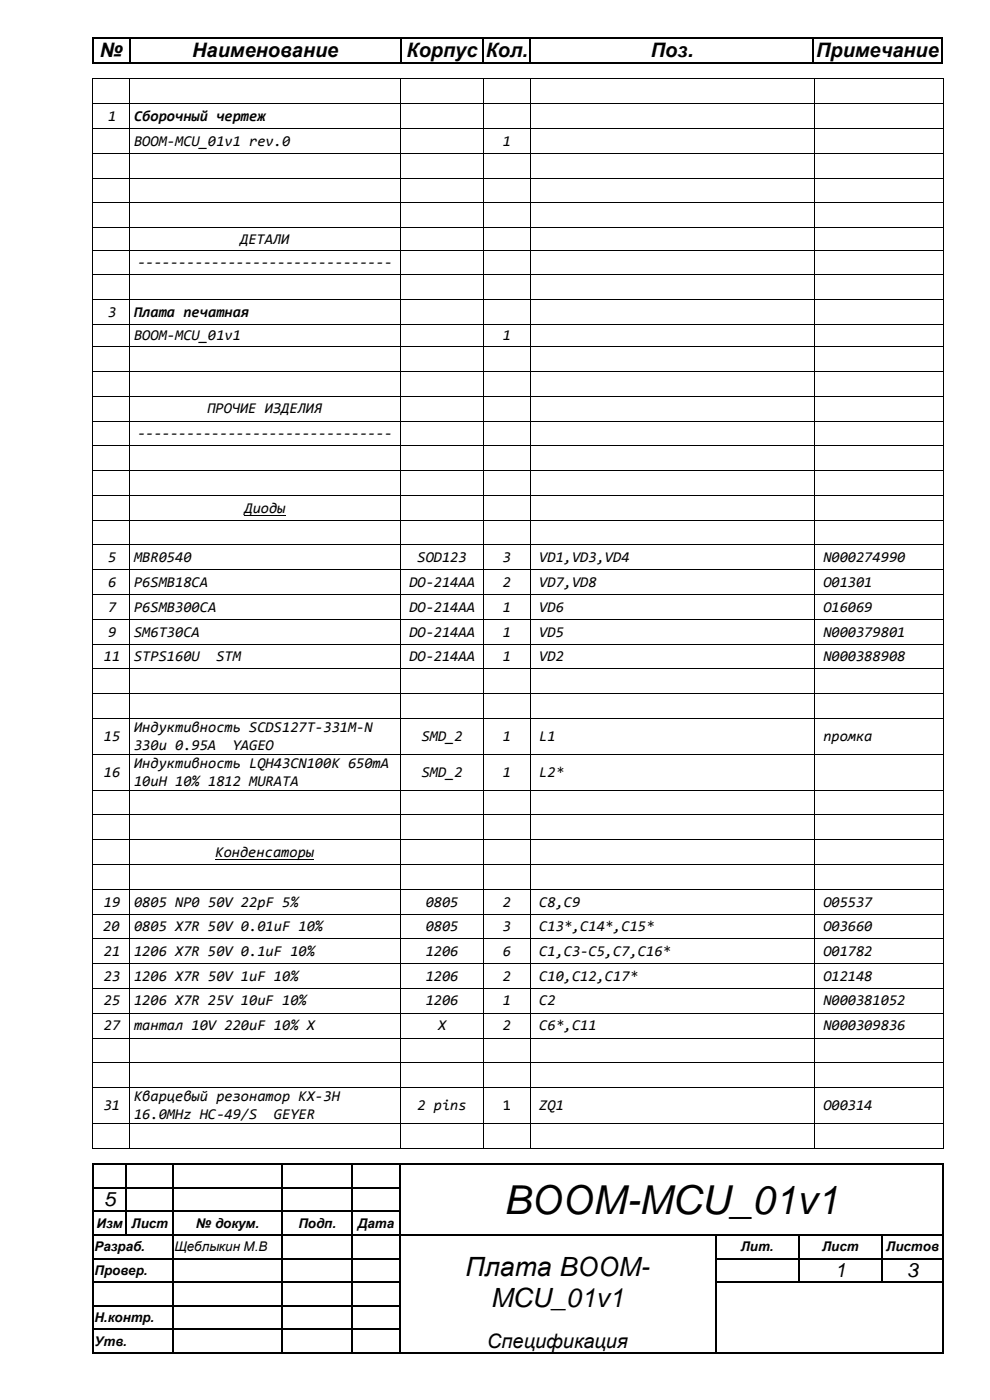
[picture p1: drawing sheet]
<svg xmlns="http://www.w3.org/2000/svg" width="210mm" height="297mm" viewBox="0 0 210 297" stroke-linecap="round" stroke-linejoin="round" font-family="sans-serif">
<defs><g id="words">
<text font-size="8.5" x="106.9" y="257.5">BOOM-MCU_01v1</text>
<g font-size="5.6">
<text x="98.8" y="270.8">Плата BOOM-</text>
<text x="104.2" y="277.3">MCU_01v1</text>
</g>
<g font-size="4.2">
<text x="21.2" y="12.1">№</text>
<text x="40.8" y="12.1">Наименование</text>
<text x="86.3" y="12.1">Корпус</text>
<text x="103.1" y="12.1">Кол.</text>
<text x="138.1" y="12.1">Поз.</text>
<text x="173.1" y="12.1">Примечание</text>
<text x="22.1" y="256">5</text>
<text x="177.1" y="271">1</text>
<text x="192.4" y="271">3</text>
<text x="103.4" y="286">Спецификация</text>
</g>
<g font-size="3.2">
<text x="22.9" y="25.7">1</text>
<text x="28.5" y="25.7">Сборочный чертеж</text>
<text x="28.5" y="30.9">BOOM-MCU_01v1 rev.0</text>
<text x="106.7" y="30.9">1</text>
<text x="51" y="51.7">ДЕТАЛИ</text>
<text x="29.1" y="56.7">-------------------------------</text>
<text x="22.9" y="67.2">3</text>
<text x="28.5" y="67.2">Плата печатная</text>
<text x="28.5" y="72.2">BOOM-MCU_01v1</text>
<text x="106.7" y="72.2">1</text>
<text x="44" y="87.7">ПРОЧИЕ ИЗДЕЛИЯ</text>
<text x="29.1" y="93">-------------------------------</text>
<text x="51.9" y="108.8">Диоды</text>
<text x="22.9" y="119.3">5</text>
<text x="28.5" y="119.3">MBR0540</text>
<text x="88.6" y="119.3">SOD123</text>
<text x="106.7" y="119.3">3</text>
<text x="114.4" y="119.3">VD1,VD3,VD4</text>
<text x="174.7" y="119.3">N000274990</text>
<text x="22.9" y="124.6">6</text>
<text x="28.5" y="124.6">P6SMB18CA</text>
<text x="86.8" y="124.6">DO-214AA</text>
<text x="106.7" y="124.6">2</text>
<text x="114.4" y="124.6">VD7,VD8</text>
<text x="174.7" y="124.6">О01301</text>
<text x="22.9" y="129.8">7</text>
<text x="28.5" y="129.8">P6SMB300CA</text>
<text x="86.8" y="129.8">DO-214AA</text>
<text x="106.7" y="129.8">1</text>
<text x="114.4" y="129.8">VD6</text>
<text x="174.7" y="129.8">О16069</text>
<text x="22.9" y="135.1">9</text>
<text x="28.5" y="135.1">SM6T30CA</text>
<text x="86.8" y="135.1">DO-214AA</text>
<text x="106.7" y="135.1">1</text>
<text x="114.4" y="135.1">VD5</text>
<text x="174.7" y="135.1">N000379801</text>
<text x="22.1" y="140.3">11</text>
<text x="28.5" y="140.3">STPS160U</text>
<text x="45.9" y="140.3">STM</text>
<text x="86.8" y="140.3">DO-214AA</text>
<text x="106.7" y="140.3">1</text>
<text x="114.4" y="140.3">VD2</text>
<text x="174.7" y="140.3">N000388908</text>
<text x="28.5" y="155.4">Индуктивность SCDS127T-331M-N</text>
<text x="22.1" y="157.3">15</text>
<text x="28.5" y="159.1">330u 0.95A</text>
<text x="49.4" y="159.1">YAGEO</text>
<text x="89.5" y="157.3">SMD_2</text>
<text x="106.7" y="157.3">1</text>
<text x="114.4" y="157.3">L1</text>
<text x="174.7" y="157.3">промка</text>
<text x="22.1" y="164.9">16</text>
<text x="28.5" y="163">Индуктивность LQH43CN100K 650mA</text>
<text x="28.5" y="166.7">10uH 10% 1812 MURATA</text>
<text x="89.5" y="164.9">SMD_2</text>
<text x="106.7" y="164.9">1</text>
<text x="114.4" y="164.9">L2*</text>
<text x="45.7" y="181.8">Конденсаторы</text>
<text x="21.9" y="197.6">20</text>
<text x="22.1" y="192.3">19</text>
<text x="28.5" y="192.3">0805 NP0 50V 22pF 5%</text>
<text x="28.5" y="197.6">0805 X7R 50V 0.01uF 10%</text>
<text x="90.3" y="192.3">0805</text>
<text x="90.3" y="197.6">0805</text>
<text x="106.7" y="192.3">2</text>
<text x="106.7" y="197.6">3</text>
<text x="114.4" y="192.3">C8,C9</text>
<text x="114.4" y="197.6">C13*,C14*,C15*</text>
<text x="174.7" y="192.3">О05537</text>
<text x="174.7" y="197.6">О03660</text>
<text x="22.1" y="202.8">21</text>
<text x="28.5" y="202.8">1206 X7R 50V 0.1uF 10%</text>
<text x="90.3" y="202.8">1206</text>
<text x="106.7" y="202.8">6</text>
<text x="114.4" y="202.8">C1,C3-C5,C7,C16*</text>
<text x="174.7" y="202.8">О01782</text>
<text x="22.1" y="208.1">23</text>
<text x="28.5" y="208.1">1206 X7R 50V 1uF 10%</text>
<text x="90.3" y="208.1">1206</text>
<text x="106.7" y="208.1">2</text>
<text x="114.4" y="208.1">C10,C12,C17*</text>
<text x="174.7" y="208.1">О12148</text>
<text x="22.1" y="213.3">25</text>
<text x="28.5" y="213.3">1206 X7R 25V 10uF 10%</text>
<text x="90.3" y="213.3">1206</text>
<text x="106.7" y="213.3">1</text>
<text x="114.4" y="213.3">С2</text>
<text x="174.7" y="213.3">N000381052</text>
<text x="22.1" y="218.6">27</text>
<text x="28.5" y="218.6">тантал 10V 220uF 10% X</text>
<text x="92.9" y="218.6">X</text>
<text x="106.7" y="218.6">2</text>
<text x="114.4" y="218.6">C6*,C11</text>
<text x="174.7" y="218.6">N000309836</text>
<text x="28.5" y="233.7">Кварцевый резонатор KX-3H</text>
<text x="22" y="235.6">31</text>
<text x="28.5" y="237.4">16.0MHz HC-49/S</text>
<text x="58.1" y="237.4">GEYER</text>
<text x="88.6" y="235.6">2 pins</text>
<text x="106.7" y="235.6">1</text>
<text x="114.4" y="235.6">ZQ1</text>
<text x="174.7" y="235.6">О00314</text>
</g>
<g font-size="2.8">
<text x="20.5" y="260.5">Изм</text>
<text x="27.9" y="260.5">Лист</text>
<text x="41.6" y="260.5">№ докум.</text>
<text x="63.3" y="260.5">Подп.</text>
<text x="75.9" y="260.5">Дата</text>
<text x="20" y="265.5">Разраб.</text>
<text x="37" y="265.5">Щеблыкин М.В</text>
<text x="157.1" y="265.5">Лит.</text>
<text x="174.4" y="265.5">Лист</text>
<text x="188" y="265.5">Листов</text>
<text x="20" y="270.5">Провер.</text>
<text x="20" y="280.5">Н.контр.</text>
<text x="20" y="285.5">Утв.</text>
</g>
</g></defs>
<g fill="#000">
<path d="M19.6 8h.3v.3h-.3z" fill-rule="evenodd"/>
<path d="M19.6 8h.3v.3h-.3z" fill-rule="evenodd"/>
<path d="M19.6 13.2h.3v.2h-.3z" fill-rule="evenodd"/>
<path d="M19.6 13.2h.3v.2h-.3z" fill-rule="evenodd"/>
<path d="M19.6 16.6h.2v.2h-.2z" fill-rule="evenodd"/>
<path d="M19.6 16.6h.2v.2h-.2z" fill-rule="evenodd"/>
<path d="M27.4 16.6h.1v.2h-.1z" fill-rule="evenodd"/>
<path d="M27.4 8h.3v.3h-.3z" fill-rule="evenodd"/>
<path d="M27.4 13.2h.3v.2h-.3z" fill-rule="evenodd"/>
<path d="M84.9 8h.2v.3h-.2z" fill-rule="evenodd"/>
<path d="M84.9 13.2h.2v.2h-.2z" fill-rule="evenodd"/>
<path d="M84.9 16.6h.2v.2h-.2z" fill-rule="evenodd"/>
<path d="M102.4 8h.2v.3h-.2z" fill-rule="evenodd"/>
<path d="M102.4 13.2h.2v.2h-.2z" fill-rule="evenodd"/>
<path d="M102.4 16.6h.1v.2h-.1z" fill-rule="evenodd"/>
<path d="M112.4 8h.2v.3h-.2z" fill-rule="evenodd"/>
<path d="M112.4 13.2h.2v.2h-.2z" fill-rule="evenodd"/>
<path d="M112.4 16.6h.2v.2h-.2z" fill-rule="evenodd"/>
<path d="M172.4 8h.3v.3h-.3z" fill-rule="evenodd"/>
<path d="M172.4 13.2h.3v.2h-.3z" fill-rule="evenodd"/>
<path d="M172.6 16.6h.2v.2h-.2z" fill-rule="evenodd"/>
<path d="M199.6 8h.3v.3h-.3z" fill-rule="evenodd"/>
<path d="M199.6 8h.3v.3h-.3z" fill-rule="evenodd"/>
<path d="M199.6 13.2h.3v.2h-.3z" fill-rule="evenodd"/>
<path d="M199.6 13.2h.3v.2h-.3z" fill-rule="evenodd"/>
<path d="M200.1 16.6h.2v.2h-.2z" fill-rule="evenodd"/>
<path d="M200.1 16.6h.2v.2h-.2z" fill-rule="evenodd"/>
<path d="M19.6 21.9h.2v.2h-.2z" fill-rule="evenodd"/>
<path d="M19.6 27.2h.2v.1h-.2z" fill-rule="evenodd"/>
<path d="M19.6 32.4h.2v.2h-.2z" fill-rule="evenodd"/>
<path d="M19.6 37.7h.2v.2h-.2z" fill-rule="evenodd"/>
<path d="M27.4 21.9h.1v.2h-.1z" fill-rule="evenodd"/>
<path d="M27.4 27.2h.1v.1h-.1z" fill-rule="evenodd"/>
<path d="M27.4 32.4h.1v.2h-.1z" fill-rule="evenodd"/>
<path d="M27.4 37.7h.1v.2h-.1z" fill-rule="evenodd"/>
<path d="M84.9 21.9h.2v.2h-.2z" fill-rule="evenodd"/>
<path d="M84.9 27.2h.2v.1h-.2z" fill-rule="evenodd"/>
<path d="M84.9 32.4h.2v.2h-.2z" fill-rule="evenodd"/>
<path d="M84.9 37.7h.2v.2h-.2z" fill-rule="evenodd"/>
<path d="M102.4 21.9h.1v.2h-.1z" fill-rule="evenodd"/>
<path d="M102.4 27.2h.1v.1h-.1z" fill-rule="evenodd"/>
<path d="M102.4 32.4h.1v.2h-.1z" fill-rule="evenodd"/>
<path d="M102.4 37.7h.1v.2h-.1z" fill-rule="evenodd"/>
<path d="M112.4 21.9h.2v.2h-.2z" fill-rule="evenodd"/>
<path d="M112.4 27.2h.2v.1h-.2z" fill-rule="evenodd"/>
<path d="M112.4 32.4h.2v.2h-.2z" fill-rule="evenodd"/>
<path d="M112.4 37.7h.2v.2h-.2z" fill-rule="evenodd"/>
<path d="M172.6 21.9h.2v.2h-.2z" fill-rule="evenodd"/>
<path d="M172.6 27.2h.2v.1h-.2z" fill-rule="evenodd"/>
<path d="M172.6 32.4h.2v.2h-.2z" fill-rule="evenodd"/>
<path d="M172.6 37.7h.2v.2h-.2z" fill-rule="evenodd"/>
<path d="M200.1 21.9h.2v.2h-.2z" fill-rule="evenodd"/>
<path d="M200.1 27.2h.2v.1h-.2z" fill-rule="evenodd"/>
<path d="M200.1 32.4h.2v.2h-.2z" fill-rule="evenodd"/>
<path d="M200.1 37.7h.2v.2h-.2z" fill-rule="evenodd"/>
<path d="M19.6 42.9h.2v.2h-.2z" fill-rule="evenodd"/>
<path d="M19.6 48.2h.2v.2h-.2z" fill-rule="evenodd"/>
<path d="M19.6 53h.2v.1h-.2z" fill-rule="evenodd"/>
<path d="M19.6 58.2h.2v.2h-.2z" fill-rule="evenodd"/>
<path d="M27.4 42.9h.1v.2h-.1z" fill-rule="evenodd"/>
<path d="M27.4 48.2h.1v.2h-.1z" fill-rule="evenodd"/>
<path d="M27.4 53h.1v.1h-.1z" fill-rule="evenodd"/>
<path d="M27.4 58.2h.1v.2h-.1z" fill-rule="evenodd"/>
<path d="M84.9 42.9h.2v.2h-.2z" fill-rule="evenodd"/>
<path d="M84.9 48.2h.2v.2h-.2z" fill-rule="evenodd"/>
<path d="M84.9 53h.2v.1h-.2z" fill-rule="evenodd"/>
<path d="M84.9 58.2h.2v.2h-.2z" fill-rule="evenodd"/>
<path d="M102.4 42.9h.1v.2h-.1z" fill-rule="evenodd"/>
<path d="M102.4 48.2h.1v.2h-.1z" fill-rule="evenodd"/>
<path d="M102.4 53h.1v.1h-.1z" fill-rule="evenodd"/>
<path d="M102.4 58.2h.1v.2h-.1z" fill-rule="evenodd"/>
<path d="M112.4 42.9h.2v.2h-.2z" fill-rule="evenodd"/>
<path d="M112.4 48.2h.2v.2h-.2z" fill-rule="evenodd"/>
<path d="M112.4 53h.2v.1h-.2z" fill-rule="evenodd"/>
<path d="M112.4 58.2h.2v.2h-.2z" fill-rule="evenodd"/>
<path d="M172.6 42.9h.2v.2h-.2z" fill-rule="evenodd"/>
<path d="M172.6 48.2h.2v.2h-.2z" fill-rule="evenodd"/>
<path d="M172.6 53h.2v.1h-.2z" fill-rule="evenodd"/>
<path d="M172.6 58.2h.2v.2h-.2z" fill-rule="evenodd"/>
<path d="M200.1 42.9h.2v.2h-.2z" fill-rule="evenodd"/>
<path d="M200.1 48.2h.2v.2h-.2z" fill-rule="evenodd"/>
<path d="M200.1 53h.2v.1h-.2z" fill-rule="evenodd"/>
<path d="M200.1 58.2h.2v.2h-.2z" fill-rule="evenodd"/>
<path d="M19.6 63.5h.2v.1h-.2z" fill-rule="evenodd"/>
<path d="M19.6 68.7h.2v.2h-.2z" fill-rule="evenodd"/>
<path d="M19.6 73.5h.2v.2h-.2z" fill-rule="evenodd"/>
<path d="M19.6 78.7h.2v.2h-.2z" fill-rule="evenodd"/>
<path d="M27.4 63.5h.1v.1h-.1z" fill-rule="evenodd"/>
<path d="M27.4 68.7h.1v.2h-.1z" fill-rule="evenodd"/>
<path d="M27.4 73.5h.1v.2h-.1z" fill-rule="evenodd"/>
<path d="M27.4 78.7h.1v.2h-.1z" fill-rule="evenodd"/>
<path d="M84.9 63.5h.2v.1h-.2z" fill-rule="evenodd"/>
<path d="M84.9 68.7h.2v.2h-.2z" fill-rule="evenodd"/>
<path d="M84.9 73.5h.2v.2h-.2z" fill-rule="evenodd"/>
<path d="M84.9 78.7h.2v.2h-.2z" fill-rule="evenodd"/>
<path d="M102.4 63.5h.1v.1h-.1z" fill-rule="evenodd"/>
<path d="M102.4 68.7h.1v.2h-.1z" fill-rule="evenodd"/>
<path d="M102.4 73.5h.1v.2h-.1z" fill-rule="evenodd"/>
<path d="M102.4 78.7h.1v.2h-.1z" fill-rule="evenodd"/>
<path d="M112.4 63.5h.2v.1h-.2z" fill-rule="evenodd"/>
<path d="M112.4 68.7h.2v.2h-.2z" fill-rule="evenodd"/>
<path d="M112.4 73.5h.2v.2h-.2z" fill-rule="evenodd"/>
<path d="M112.4 78.7h.2v.2h-.2z" fill-rule="evenodd"/>
<path d="M172.6 63.5h.2v.1h-.2z" fill-rule="evenodd"/>
<path d="M172.6 68.7h.2v.2h-.2z" fill-rule="evenodd"/>
<path d="M172.6 73.5h.2v.2h-.2z" fill-rule="evenodd"/>
<path d="M172.6 78.7h.2v.2h-.2z" fill-rule="evenodd"/>
<path d="M200.1 63.5h.2v.1h-.2z" fill-rule="evenodd"/>
<path d="M200.1 68.7h.2v.2h-.2z" fill-rule="evenodd"/>
<path d="M200.1 73.5h.2v.2h-.2z" fill-rule="evenodd"/>
<path d="M200.1 78.7h.2v.2h-.2z" fill-rule="evenodd"/>
<path d="M19.6 84h.2v.2h-.2z" fill-rule="evenodd"/>
<path d="M19.6 89.2h.2v.2h-.2z" fill-rule="evenodd"/>
<path d="M19.6 94.5h.2v.2h-.2z" fill-rule="evenodd"/>
<path d="M19.6 99.8h.2v.2h-.2z" fill-rule="evenodd"/>
<path d="M27.4 84h.1v.2h-.1z" fill-rule="evenodd"/>
<path d="M27.4 89.2h.1v.2h-.1z" fill-rule="evenodd"/>
<path d="M27.4 94.5h.1v.2h-.1z" fill-rule="evenodd"/>
<path d="M27.4 99.8h.1v.2h-.1z" fill-rule="evenodd"/>
<path d="M84.9 84h.2v.2h-.2z" fill-rule="evenodd"/>
<path d="M84.9 89.2h.2v.2h-.2z" fill-rule="evenodd"/>
<path d="M84.9 94.5h.2v.2h-.2z" fill-rule="evenodd"/>
<path d="M84.9 99.8h.2v.2h-.2z" fill-rule="evenodd"/>
<path d="M102.4 84h.1v.2h-.1z" fill-rule="evenodd"/>
<path d="M102.4 89.2h.1v.2h-.1z" fill-rule="evenodd"/>
<path d="M102.4 94.5h.1v.2h-.1z" fill-rule="evenodd"/>
<path d="M102.4 99.8h.1v.2h-.1z" fill-rule="evenodd"/>
<path d="M112.4 84h.2v.2h-.2z" fill-rule="evenodd"/>
<path d="M112.4 89.2h.2v.2h-.2z" fill-rule="evenodd"/>
<path d="M112.4 94.5h.2v.2h-.2z" fill-rule="evenodd"/>
<path d="M112.4 99.8h.2v.2h-.2z" fill-rule="evenodd"/>
<path d="M172.6 84h.2v.2h-.2z" fill-rule="evenodd"/>
<path d="M172.6 89.2h.2v.2h-.2z" fill-rule="evenodd"/>
<path d="M172.6 94.5h.2v.2h-.2z" fill-rule="evenodd"/>
<path d="M172.6 99.8h.2v.2h-.2z" fill-rule="evenodd"/>
<path d="M200.1 84h.2v.2h-.2z" fill-rule="evenodd"/>
<path d="M200.1 89.2h.2v.2h-.2z" fill-rule="evenodd"/>
<path d="M200.1 94.5h.2v.2h-.2z" fill-rule="evenodd"/>
<path d="M200.1 99.8h.2v.2h-.2z" fill-rule="evenodd"/>
<path d="M19.6 105h.2v.2h-.2z" fill-rule="evenodd"/>
<path d="M19.6 110.3h.2v.2h-.2z" fill-rule="evenodd"/>
<path d="M19.6 115.5h.2v.2h-.2z" fill-rule="evenodd"/>
<path d="M27.4 105h.1v.2h-.1z" fill-rule="evenodd"/>
<path d="M27.4 110.3h.1v.2h-.1z" fill-rule="evenodd"/>
<path d="M27.4 115.5h.1v.2h-.1z" fill-rule="evenodd"/>
<path d="M84.9 105h.2v.2h-.2z" fill-rule="evenodd"/>
<path d="M84.9 110.3h.2v.2h-.2z" fill-rule="evenodd"/>
<path d="M84.9 115.5h.2v.2h-.2z" fill-rule="evenodd"/>
<path d="M102.4 105h.1v.2h-.1z" fill-rule="evenodd"/>
<path d="M102.4 110.3h.1v.2h-.1z" fill-rule="evenodd"/>
<path d="M102.4 115.5h.1v.2h-.1z" fill-rule="evenodd"/>
<path d="M112.4 105h.2v.2h-.2z" fill-rule="evenodd"/>
<path d="M112.4 110.3h.2v.2h-.2z" fill-rule="evenodd"/>
<path d="M112.4 115.5h.2v.2h-.2z" fill-rule="evenodd"/>
<path d="M172.6 105h.2v.2h-.2z" fill-rule="evenodd"/>
<path d="M172.6 110.3h.2v.2h-.2z" fill-rule="evenodd"/>
<path d="M172.6 115.5h.2v.2h-.2z" fill-rule="evenodd"/>
<path d="M200.1 105h.2v.2h-.2z" fill-rule="evenodd"/>
<path d="M200.1 110.3h.2v.2h-.2z" fill-rule="evenodd"/>
<path d="M200.1 115.5h.2v.2h-.2z" fill-rule="evenodd"/>
<path d="M19.6 120.8h.2v.2h-.2z" fill-rule="evenodd"/>
<path d="M19.6 126h.2v.2h-.2z" fill-rule="evenodd"/>
<path d="M19.6 131.3h.2v.2h-.2z" fill-rule="evenodd"/>
<path d="M19.6 136.6h.2v.2h-.2z" fill-rule="evenodd"/>
<path d="M27.4 120.8h.1v.2h-.1z" fill-rule="evenodd"/>
<path d="M27.4 126h.1v.2h-.1z" fill-rule="evenodd"/>
<path d="M27.4 131.3h.1v.2h-.1z" fill-rule="evenodd"/>
<path d="M27.4 136.6h.1v.2h-.1z" fill-rule="evenodd"/>
<path d="M84.9 120.8h.2v.2h-.2z" fill-rule="evenodd"/>
<path d="M84.9 126h.2v.2h-.2z" fill-rule="evenodd"/>
<path d="M84.9 131.3h.2v.2h-.2z" fill-rule="evenodd"/>
<path d="M84.9 136.6h.2v.2h-.2z" fill-rule="evenodd"/>
<path d="M102.4 120.8h.1v.2h-.1z" fill-rule="evenodd"/>
<path d="M102.4 126h.1v.2h-.1z" fill-rule="evenodd"/>
<path d="M102.4 131.3h.1v.2h-.1z" fill-rule="evenodd"/>
<path d="M102.4 136.6h.1v.2h-.1z" fill-rule="evenodd"/>
<path d="M112.4 120.8h.2v.2h-.2z" fill-rule="evenodd"/>
<path d="M112.4 126h.2v.2h-.2z" fill-rule="evenodd"/>
<path d="M112.4 131.3h.2v.2h-.2z" fill-rule="evenodd"/>
<path d="M112.4 136.6h.2v.2h-.2z" fill-rule="evenodd"/>
<path d="M172.6 120.8h.2v.2h-.2z" fill-rule="evenodd"/>
<path d="M172.6 126h.2v.2h-.2z" fill-rule="evenodd"/>
<path d="M172.6 131.3h.2v.2h-.2z" fill-rule="evenodd"/>
<path d="M172.6 136.6h.2v.2h-.2z" fill-rule="evenodd"/>
<path d="M200.1 120.8h.2v.2h-.2z" fill-rule="evenodd"/>
<path d="M200.1 126h.2v.2h-.2z" fill-rule="evenodd"/>
<path d="M200.1 131.3h.2v.2h-.2z" fill-rule="evenodd"/>
<path d="M200.1 136.6h.2v.2h-.2z" fill-rule="evenodd"/>
<path d="M19.6 141.8h.2v.2h-.2z" fill-rule="evenodd"/>
<path d="M19.6 147.1h.2v.2h-.2z" fill-rule="evenodd"/>
<path d="M19.6 152.3h.2v.2h-.2z" fill-rule="evenodd"/>
<path d="M27.4 141.8h.1v.2h-.1z" fill-rule="evenodd"/>
<path d="M27.4 147.1h.1v.2h-.1z" fill-rule="evenodd"/>
<path d="M27.4 152.3h.1v.2h-.1z" fill-rule="evenodd"/>
<path d="M84.9 141.8h.2v.2h-.2z" fill-rule="evenodd"/>
<path d="M84.9 147.1h.2v.2h-.2z" fill-rule="evenodd"/>
<path d="M84.9 152.3h.2v.2h-.2z" fill-rule="evenodd"/>
<path d="M102.4 141.8h.1v.2h-.1z" fill-rule="evenodd"/>
<path d="M102.4 147.1h.1v.2h-.1z" fill-rule="evenodd"/>
<path d="M102.4 152.3h.1v.2h-.1z" fill-rule="evenodd"/>
<path d="M112.4 141.8h.2v.2h-.2z" fill-rule="evenodd"/>
<path d="M112.4 147.1h.2v.2h-.2z" fill-rule="evenodd"/>
<path d="M112.4 152.3h.2v.2h-.2z" fill-rule="evenodd"/>
<path d="M172.6 141.8h.2v.2h-.2z" fill-rule="evenodd"/>
<path d="M172.6 147.1h.2v.2h-.2z" fill-rule="evenodd"/>
<path d="M172.6 152.3h.2v.2h-.2z" fill-rule="evenodd"/>
<path d="M200.1 141.8h.2v.2h-.2z" fill-rule="evenodd"/>
<path d="M200.1 147.1h.2v.2h-.2z" fill-rule="evenodd"/>
<path d="M200.1 152.3h.2v.2h-.2z" fill-rule="evenodd"/>
<path d="M19.6 160h.2v.1h-.2z" fill-rule="evenodd"/>
<path d="M19.6 167.6h.2v.1h-.2z" fill-rule="evenodd"/>
<path d="M19.6 172.8h.2v.2h-.2z" fill-rule="evenodd"/>
<path d="M19.6 178.1h.2v.1h-.2z" fill-rule="evenodd"/>
<path d="M27.4 160h.1v.1h-.1z" fill-rule="evenodd"/>
<path d="M27.4 167.6h.1v.1h-.1z" fill-rule="evenodd"/>
<path d="M27.4 172.8h.1v.2h-.1z" fill-rule="evenodd"/>
<path d="M27.4 178.1h.1v.1h-.1z" fill-rule="evenodd"/>
<path d="M84.9 160h.2v.1h-.2z" fill-rule="evenodd"/>
<path d="M84.9 167.6h.2v.1h-.2z" fill-rule="evenodd"/>
<path d="M84.9 172.8h.2v.2h-.2z" fill-rule="evenodd"/>
<path d="M84.9 178.1h.2v.1h-.2z" fill-rule="evenodd"/>
<path d="M102.4 160h.1v.1h-.1z" fill-rule="evenodd"/>
<path d="M102.4 167.6h.1v.1h-.1z" fill-rule="evenodd"/>
<path d="M102.4 172.8h.1v.2h-.1z" fill-rule="evenodd"/>
<path d="M102.4 178.1h.1v.1h-.1z" fill-rule="evenodd"/>
<path d="M112.4 160h.2v.1h-.2z" fill-rule="evenodd"/>
<path d="M112.4 167.6h.2v.1h-.2z" fill-rule="evenodd"/>
<path d="M112.4 172.8h.2v.2h-.2z" fill-rule="evenodd"/>
<path d="M112.4 178.1h.2v.1h-.2z" fill-rule="evenodd"/>
<path d="M172.6 160h.2v.1h-.2z" fill-rule="evenodd"/>
<path d="M172.6 167.6h.2v.1h-.2z" fill-rule="evenodd"/>
<path d="M172.6 172.8h.2v.2h-.2z" fill-rule="evenodd"/>
<path d="M172.6 178.1h.2v.1h-.2z" fill-rule="evenodd"/>
<path d="M200.1 160h.2v.1h-.2z" fill-rule="evenodd"/>
<path d="M200.1 167.6h.2v.1h-.2z" fill-rule="evenodd"/>
<path d="M200.1 172.8h.2v.2h-.2z" fill-rule="evenodd"/>
<path d="M200.1 178.1h.2v.1h-.2z" fill-rule="evenodd"/>
<path d="M19.6 183.3h.2v.2h-.2z" fill-rule="evenodd"/>
<path d="M19.6 188.6h.2v.2h-.2z" fill-rule="evenodd"/>
<path d="M19.6 193.9h.2v.1h-.2z" fill-rule="evenodd"/>
<path d="M19.6 199.1h.2v.2h-.2z" fill-rule="evenodd"/>
<path d="M27.4 183.3h.1v.2h-.1z" fill-rule="evenodd"/>
<path d="M27.4 188.6h.1v.2h-.1z" fill-rule="evenodd"/>
<path d="M27.4 193.9h.1v.1h-.1z" fill-rule="evenodd"/>
<path d="M27.4 199.1h.1v.2h-.1z" fill-rule="evenodd"/>
<path d="M84.9 183.3h.2v.2h-.2z" fill-rule="evenodd"/>
<path d="M84.9 188.6h.2v.2h-.2z" fill-rule="evenodd"/>
<path d="M84.9 193.9h.2v.1h-.2z" fill-rule="evenodd"/>
<path d="M84.9 199.1h.2v.2h-.2z" fill-rule="evenodd"/>
<path d="M102.4 183.3h.1v.2h-.1z" fill-rule="evenodd"/>
<path d="M102.4 188.6h.1v.2h-.1z" fill-rule="evenodd"/>
<path d="M102.4 193.9h.1v.1h-.1z" fill-rule="evenodd"/>
<path d="M102.4 199.1h.1v.2h-.1z" fill-rule="evenodd"/>
<path d="M112.4 183.3h.2v.2h-.2z" fill-rule="evenodd"/>
<path d="M112.4 188.6h.2v.2h-.2z" fill-rule="evenodd"/>
<path d="M112.4 193.9h.2v.1h-.2z" fill-rule="evenodd"/>
<path d="M112.4 199.1h.2v.2h-.2z" fill-rule="evenodd"/>
<path d="M172.6 183.3h.2v.2h-.2z" fill-rule="evenodd"/>
<path d="M172.6 188.6h.2v.2h-.2z" fill-rule="evenodd"/>
<path d="M172.6 193.9h.2v.1h-.2z" fill-rule="evenodd"/>
<path d="M172.6 199.1h.2v.2h-.2z" fill-rule="evenodd"/>
<path d="M200.1 183.3h.2v.2h-.2z" fill-rule="evenodd"/>
<path d="M200.1 188.6h.2v.2h-.2z" fill-rule="evenodd"/>
<path d="M200.1 193.9h.2v.1h-.2z" fill-rule="evenodd"/>
<path d="M200.1 199.1h.2v.2h-.2z" fill-rule="evenodd"/>
<path d="M19.6 204.4h.2v.1h-.2z" fill-rule="evenodd"/>
<path d="M19.6 209.6h.2v.2h-.2z" fill-rule="evenodd"/>
<path d="M19.6 214.9h.2v.1h-.2z" fill-rule="evenodd"/>
<path d="M27.4 204.4h.1v.1h-.1z" fill-rule="evenodd"/>
<path d="M27.4 209.6h.1v.2h-.1z" fill-rule="evenodd"/>
<path d="M27.4 214.9h.1v.1h-.1z" fill-rule="evenodd"/>
<path d="M84.9 204.4h.2v.1h-.2z" fill-rule="evenodd"/>
<path d="M84.9 209.6h.2v.2h-.2z" fill-rule="evenodd"/>
<path d="M84.9 214.9h.2v.1h-.2z" fill-rule="evenodd"/>
<path d="M102.4 204.4h.1v.1h-.1z" fill-rule="evenodd"/>
<path d="M102.4 209.6h.1v.2h-.1z" fill-rule="evenodd"/>
<path d="M102.4 214.9h.1v.1h-.1z" fill-rule="evenodd"/>
<path d="M112.4 204.4h.2v.1h-.2z" fill-rule="evenodd"/>
<path d="M112.4 209.6h.2v.2h-.2z" fill-rule="evenodd"/>
<path d="M112.4 214.9h.2v.1h-.2z" fill-rule="evenodd"/>
<path d="M172.6 204.4h.2v.1h-.2z" fill-rule="evenodd"/>
<path d="M172.6 209.6h.2v.2h-.2z" fill-rule="evenodd"/>
<path d="M172.6 214.9h.2v.1h-.2z" fill-rule="evenodd"/>
<path d="M200.1 204.4h.2v.1h-.2z" fill-rule="evenodd"/>
<path d="M200.1 209.6h.2v.2h-.2z" fill-rule="evenodd"/>
<path d="M200.1 214.9h.2v.1h-.2z" fill-rule="evenodd"/>
<path d="M19.6 220.2h.2v.1h-.2z" fill-rule="evenodd"/>
<path d="M19.6 225.4h.2v.2h-.2z" fill-rule="evenodd"/>
<path d="M19.6 230.7h.2v.1h-.2z" fill-rule="evenodd"/>
<path d="M19.6 238.3h.2v.2h-.2z" fill-rule="evenodd"/>
<path d="M27.4 220.2h.1v.1h-.1z" fill-rule="evenodd"/>
<path d="M27.4 225.4h.1v.2h-.1z" fill-rule="evenodd"/>
<path d="M27.4 230.7h.1v.1h-.1z" fill-rule="evenodd"/>
<path d="M27.4 238.3h.1v.2h-.1z" fill-rule="evenodd"/>
<path d="M84.9 220.2h.2v.1h-.2z" fill-rule="evenodd"/>
<path d="M84.9 225.4h.2v.2h-.2z" fill-rule="evenodd"/>
<path d="M84.9 230.7h.2v.1h-.2z" fill-rule="evenodd"/>
<path d="M84.9 238.3h.2v.2h-.2z" fill-rule="evenodd"/>
<path d="M102.4 220.2h.1v.1h-.1z" fill-rule="evenodd"/>
<path d="M102.4 225.4h.1v.2h-.1z" fill-rule="evenodd"/>
<path d="M102.4 230.7h.1v.1h-.1z" fill-rule="evenodd"/>
<path d="M102.4 238.3h.1v.2h-.1z" fill-rule="evenodd"/>
<path d="M112.4 220.2h.2v.1h-.2z" fill-rule="evenodd"/>
<path d="M112.4 225.4h.2v.2h-.2z" fill-rule="evenodd"/>
<path d="M112.4 230.7h.2v.1h-.2z" fill-rule="evenodd"/>
<path d="M112.4 238.3h.2v.2h-.2z" fill-rule="evenodd"/>
<path d="M172.6 220.2h.2v.1h-.2z" fill-rule="evenodd"/>
<path d="M172.6 225.4h.2v.2h-.2z" fill-rule="evenodd"/>
<path d="M172.6 230.7h.2v.1h-.2z" fill-rule="evenodd"/>
<path d="M172.6 238.3h.2v.2h-.2z" fill-rule="evenodd"/>
<path d="M200.1 220.2h.2v.1h-.2z" fill-rule="evenodd"/>
<path d="M200.1 225.4h.2v.2h-.2z" fill-rule="evenodd"/>
<path d="M200.1 230.7h.2v.1h-.2z" fill-rule="evenodd"/>
<path d="M200.1 238.3h.2v.2h-.2z" fill-rule="evenodd"/>
<path d="M19.6 246.8h.3v.3h-.3z" fill-rule="evenodd"/>
<path d="M19.6 246.8h.3v.3h-.3z" fill-rule="evenodd"/>
<path d="M19.6 251.9h.3v.2h-.3z" fill-rule="evenodd"/>
<path d="M19.6 256.9h.3v.2h-.3z" fill-rule="evenodd"/>
<path d="M19.6 243.5h.2v.2h-.2z" fill-rule="evenodd"/>
<path d="M19.6 243.5h.2v.2h-.2z" fill-rule="evenodd"/>
<path d="M26.6 246.8h.3v.3h-.3z" fill-rule="evenodd"/>
<path d="M26.6 251.9h.3v.2h-.3z" fill-rule="evenodd"/>
<path d="M26.6 256.9h.3v.2h-.3z" fill-rule="evenodd"/>
<path d="M27.4 243.5h.1v.2h-.1z" fill-rule="evenodd"/>
<path d="M36.6 246.8h.3v.3h-.3z" fill-rule="evenodd"/>
<path d="M36.6 251.9h.3v.2h-.3z" fill-rule="evenodd"/>
<path d="M36.6 256.9h.3v.2h-.3z" fill-rule="evenodd"/>
<path d="M59.6 246.8h.3v.3h-.3z" fill-rule="evenodd"/>
<path d="M59.6 251.9h.3v.2h-.3z" fill-rule="evenodd"/>
<path d="M59.6 256.9h.3v.2h-.3z" fill-rule="evenodd"/>
<path d="M74.7 246.8h.2v.3h-.2z" fill-rule="evenodd"/>
<path d="M74.7 251.9h.2v.2h-.2z" fill-rule="evenodd"/>
<path d="M74.7 256.9h.2v.2h-.2z" fill-rule="evenodd"/>
<path d="M84.6 246.8h.3v.3h-.3z" fill-rule="evenodd"/>
<path d="M84.6 251.9h.3v.2h-.3z" fill-rule="evenodd"/>
<path d="M84.6 256.9h.3v.2h-.3z" fill-rule="evenodd"/>
<path d="M84.9 243.5h.2v.2h-.2z" fill-rule="evenodd"/>
<path d="M102.4 243.5h.1v.2h-.1z" fill-rule="evenodd"/>
<path d="M112.4 243.5h.2v.2h-.2z" fill-rule="evenodd"/>
<path d="M172.6 243.5h.2v.2h-.2z" fill-rule="evenodd"/>
<path d="M199.9 246.8h.3v.3h-.3z" fill-rule="evenodd"/>
<path d="M199.9 246.8h.3v.3h-.3z" fill-rule="evenodd"/>
<path d="M199.9 251.9h.3v.2h-.3z" fill-rule="evenodd"/>
<path d="M199.9 256.9h.3v.2h-.3z" fill-rule="evenodd"/>
<path d="M200.1 243.5h.2v.2h-.2z" fill-rule="evenodd"/>
<path d="M200.1 243.5h.2v.2h-.2z" fill-rule="evenodd"/>
<path d="M19.6 261.9h.3v.2h-.3z" fill-rule="evenodd"/>
<path d="M19.6 266.9h.3v.3h-.3z" fill-rule="evenodd"/>
<path d="M19.6 271.9h.3v.3h-.3z" fill-rule="evenodd"/>
<path d="M19.6 276.9h.3v.2h-.3z" fill-rule="evenodd"/>
<path d="M26.6 261.9h.3v.2h-.3z" fill-rule="evenodd"/>
<path d="M36.6 261.9h.3v.2h-.3z" fill-rule="evenodd"/>
<path d="M36.6 266.9h.3v.3h-.3z" fill-rule="evenodd"/>
<path d="M36.6 271.9h.3v.3h-.3z" fill-rule="evenodd"/>
<path d="M36.6 276.9h.3v.2h-.3z" fill-rule="evenodd"/>
<path d="M59.6 261.9h.3v.2h-.3z" fill-rule="evenodd"/>
<path d="M59.6 266.9h.3v.3h-.3z" fill-rule="evenodd"/>
<path d="M59.6 271.9h.3v.3h-.3z" fill-rule="evenodd"/>
<path d="M59.6 276.9h.3v.2h-.3z" fill-rule="evenodd"/>
<path d="M74.7 261.9h.2v.2h-.2z" fill-rule="evenodd"/>
<path d="M74.7 266.9h.2v.3h-.2z" fill-rule="evenodd"/>
<path d="M74.7 271.9h.2v.3h-.2z" fill-rule="evenodd"/>
<path d="M74.7 276.9h.2v.2h-.2z" fill-rule="evenodd"/>
<path d="M84.6 261.9h.3v.2h-.3z" fill-rule="evenodd"/>
<path d="M84.6 266.9h.3v.3h-.3z" fill-rule="evenodd"/>
<path d="M84.6 271.9h.3v.3h-.3z" fill-rule="evenodd"/>
<path d="M84.6 276.9h.3v.2h-.3z" fill-rule="evenodd"/>
<path d="M151.7 261.9h.2v.2h-.2z" fill-rule="evenodd"/>
<path d="M151.7 266.9h.2v.3h-.2z" fill-rule="evenodd"/>
<path d="M151.7 271.9h.2v.3h-.2z" fill-rule="evenodd"/>
<path d="M151.7 276.9h.2v.2h-.2z" fill-rule="evenodd"/>
<path d="M169.3 261.9h.3v.2h-.3z" fill-rule="evenodd"/>
<path d="M169.3 266.9h.3v.3h-.3z" fill-rule="evenodd"/>
<path d="M169.3 271.9h.3v.3h-.3z" fill-rule="evenodd"/>
<path d="M187 261.9h.2v.2h-.2z" fill-rule="evenodd"/>
<path d="M187 266.9h.2v.3h-.2z" fill-rule="evenodd"/>
<path d="M187 271.9h.2v.3h-.2z" fill-rule="evenodd"/>
<path d="M199.9 261.9h.3v.2h-.3z" fill-rule="evenodd"/>
<path d="M199.9 266.9h.3v.3h-.3z" fill-rule="evenodd"/>
<path d="M199.9 271.9h.3v.3h-.3z" fill-rule="evenodd"/>
<path d="M199.9 276.9h.3v.2h-.3z" fill-rule="evenodd"/>
<path d="M19.6 281.9h.3v.3h-.3z" fill-rule="evenodd"/>
<path d="M19.6 286.9h.3v.3h-.3z" fill-rule="evenodd"/>
<path d="M19.6 286.9h.3v.3h-.3z" fill-rule="evenodd"/>
<path d="M36.6 281.9h.3v.3h-.3z" fill-rule="evenodd"/>
<path d="M36.6 286.9h.3v.3h-.3z" fill-rule="evenodd"/>
<path d="M59.6 281.9h.3v.3h-.3z" fill-rule="evenodd"/>
<path d="M59.6 286.9h.3v.3h-.3z" fill-rule="evenodd"/>
<path d="M74.7 281.9h.2v.3h-.2z" fill-rule="evenodd"/>
<path d="M74.7 286.9h.2v.3h-.2z" fill-rule="evenodd"/>
<path d="M84.6 281.9h.3v.3h-.3z" fill-rule="evenodd"/>
<path d="M84.6 286.9h.3v.3h-.3z" fill-rule="evenodd"/>
<path d="M151.7 281.9h.2v.3h-.2z" fill-rule="evenodd"/>
<path d="M151.7 286.9h.2v.3h-.2z" fill-rule="evenodd"/>
<path d="M199.9 281.9h.3v.3h-.3z" fill-rule="evenodd"/>
<path d="M199.9 286.9h.3v.3h-.3z" fill-rule="evenodd"/>
<path d="M199.9 286.9h.3v.3h-.3z" fill-rule="evenodd"/>
</g>
<g fill="none" stroke="#000" stroke-width=".25">
<path d="M19.7 8.3v4.9M19.9 8.1h7.5M19.9 13.3h7.5M27.5 8.3v4.9M27.7 8.1h57.2M27.7 13.3h57.2M85 8.3v4.9M85.1 8.1h17.3M85.1 13.3h17.3M102.5 8.3v4.9M102.6 8.1h9.8M102.6 13.3h9.8"/>
<path d="M112.5 8.3v4.9M112.6 8.1h59.8M112.6 13.3h59.8M172.5 8.3v4.9M172.7 8.1h26.9M172.7 13.3h26.9M199.8 8.3v4.9M19.7 247.1v4.8M19.7 252.1v4.8M19.7 257.1v4.8M19.9 247h6.7M19.9 252h6.7"/>
<path d="M19.9 257h6.7M26.8 247.1v4.8M26.8 252.1v4.8M26.8 257.1v4.8M26.9 247h9.7M26.9 252h9.7M26.9 257h9.7M36.8 247.1v4.8M36.8 252.1v4.8M36.8 257.1v4.8M36.9 247h22.7M36.9 252h22.7"/>
<path d="M36.9 257h22.7M59.7 247.1v4.8M59.7 252.1v4.8M59.7 257.1v4.8M59.9 247h14.7M59.9 252h14.7M59.9 257h14.7M74.8 247.1v4.8M74.8 252.1v4.8M74.8 257.1v4.8M74.9 247h9.7M74.9 252h9.7"/>
<path d="M74.9 257h9.7M84.8 247.1v4.8M84.8 252.1v4.8M84.8 257.1v4.8M84.9 247h115M200.1 247.1v4.8M200.1 252.1v4.8M200.1 257.1v4.8M19.7 262.1v4.8M19.7 267.2v4.7M19.7 272.2v4.7M19.7 277.1v4.8"/>
<path d="M19.9 262h6.7M19.9 267h16.7M19.9 272h16.7M19.9 277h16.7M26.9 262h9.7M36.8 262.1v4.8M36.8 267.2v4.7M36.8 272.2v4.7M36.8 277.1v4.8M36.9 262h22.7M36.9 267h22.7M36.9 272h22.7"/>
<path d="M36.9 277h22.7M59.7 262.1v4.8M59.7 267.2v4.7M59.7 272.2v4.7M59.7 277.1v4.8M59.9 262h14.7M59.9 267h14.7M59.9 272h14.7M59.9 277h14.7M74.8 262.1v4.8M74.8 267.2v4.7M74.8 272.2v4.7"/>
<path d="M74.8 277.1v4.8M74.9 262h9.7M74.9 267h9.7M74.9 272h9.7M74.9 277h9.7M84.8 262.1v4.8M84.8 267.2v4.7M84.8 272.2v4.7M84.8 277.1v4.8M84.9 262h66.8M151.8 262.1v4.8M151.8 267.2v4.7"/>
<path d="M151.8 272.2v4.7M151.8 277.1v4.8M151.9 262h17.4M151.9 267h17.4M151.9 272h17.4M169.5 262.1v4.8M169.5 267.2v4.7M169.6 262h17.4M169.6 267h17.4M169.6 272h17.4M187.1 262.1v4.8M187.1 267.2v4.7"/>
<path d="M187.2 262h12.7M187.2 267h12.7M187.2 272h12.7M200.1 262.1v4.8M200.1 267.2v4.7M200.1 272.2v4.7M200.1 277.1v4.8M19.7 282.2v4.7M19.9 282.1h16.7M19.9 287.1h16.7M36.8 282.2v4.7M36.9 282.1h22.7"/>
<path d="M36.9 287.1h22.7M59.7 282.2v4.7M59.9 282.1h14.7M59.9 287.1h14.7M74.8 282.2v4.7M74.9 282.1h9.7M74.9 287.1h9.7M84.8 282.2v4.7M84.9 287.1h66.8M151.8 282.2v4.7M151.9 287.1h48M200.1 282.2v4.7"/>
</g>
<g fill="none" stroke="#000" stroke-width=".21">
<path d="M19.7 16.8v5.1M19.8 16.7h7.6M27.4 16.8v5.1M27.5 16.7h57.4M85 16.8v5.1M85.1 16.7h17.3M102.5 16.8v5.1M102.5 16.7h9.9M112.5 16.8v5.1M112.6 16.7h60M172.7 16.8v5.1M172.8 16.7h27.3"/>
<path d="M200.2 16.8v5.1M19.7 22.1v5.1M19.7 27.3v5.1M19.7 32.6v5.1M19.7 37.9v5M19.8 22h7.6M19.8 27.3h7.6M19.8 32.5h7.6M19.8 37.8h7.6M27.4 22.1v5.1M27.4 27.3v5.1M27.4 32.6v5.1"/>
<path d="M27.4 37.9v5M27.5 22h57.4M27.5 27.3h57.4M27.5 32.5h57.4M27.5 37.8h57.4M85 22.1v5.1M85 27.3v5.1M85 32.6v5.1M85 37.9v5M85.1 22h17.3M85.1 27.3h17.3M85.1 32.5h17.3"/>
<path d="M85.1 37.8h17.3M102.5 22.1v5.1M102.5 27.3v5.1M102.5 32.6v5.1M102.5 37.9v5M102.5 22h9.9M102.5 27.3h9.9M102.5 32.5h9.9M102.5 37.8h9.9M112.5 22.1v5.1M112.5 27.3v5.1M112.5 32.6v5.1"/>
<path d="M112.5 37.9v5M112.6 22h60M112.6 27.3h60M112.6 32.5h60M112.6 37.8h60M172.7 22.1v5.1M172.7 27.3v5.1M172.7 32.6v5.1M172.7 37.9v5M172.8 22h27.3M172.8 27.3h27.3M172.8 32.5h27.3"/>
<path d="M172.8 37.8h27.3M200.2 22.1v5.1M200.2 27.3v5.1M200.2 32.6v5.1M200.2 37.9v5M19.7 43.1v5.1M19.7 48.4v4.6M19.7 53.1v5.1M19.7 58.4v5.1M19.8 43h7.6M19.8 48.3h7.6M19.8 53.1h7.6"/>
<path d="M19.8 58.3h7.6M27.4 43.1v5.1M27.4 48.4v4.6M27.4 53.1v5.1M27.4 58.4v5.1M27.5 43h57.4M27.5 48.3h57.4M27.5 53.1h57.4M27.5 58.3h57.4M85 43.1v5.1M85 48.4v4.6M85 53.1v5.1"/>
<path d="M85 58.4v5.1M85.1 43h17.3M85.1 48.3h17.3M85.1 53.1h17.3M85.1 58.3h17.3M102.5 43.1v5.1M102.5 48.4v4.6M102.5 53.1v5.1M102.5 58.4v5.1M102.5 43h9.9M102.5 48.3h9.9M102.5 53.1h9.9"/>
<path d="M102.5 58.3h9.9M112.5 43.1v5.1M112.5 48.4v4.6M112.5 53.1v5.1M112.5 58.4v5.1M112.6 43h60M112.6 48.3h60M112.6 53.1h60M112.6 58.3h60M172.7 43.1v5.1M172.7 48.4v4.6M172.7 53.1v5.1"/>
<path d="M172.7 58.4v5.1M172.8 43h27.3M172.8 48.3h27.3M172.8 53.1h27.3M172.8 58.3h27.3M200.2 43.1v5.1M200.2 48.4v4.6M200.2 53.1v5.1M200.2 58.4v5.1M19.7 63.6v5.1M19.7 68.9v4.6M19.7 73.7v5"/>
<path d="M19.7 78.9v5.1M19.8 63.5h7.6M19.8 68.8h7.6M19.8 73.6h7.6M19.8 78.8h7.6M27.4 63.6v5.1M27.4 68.9v4.6M27.4 73.7v5M27.4 78.9v5.1M27.5 63.5h57.4M27.5 68.8h57.4M27.5 73.6h57.4"/>
<path d="M27.5 78.8h57.4M85 63.6v5.1M85 68.9v4.6M85 73.7v5M85 78.9v5.1M85.1 63.5h17.3M85.1 68.8h17.3M85.1 73.6h17.3M85.1 78.8h17.3M102.5 63.6v5.1M102.5 68.9v4.6M102.5 73.7v5"/>
<path d="M102.5 78.9v5.1M102.5 63.5h9.9M102.5 68.8h9.9M102.5 73.6h9.9M102.5 78.8h9.9M112.5 63.6v5.1M112.5 68.9v4.6M112.5 73.7v5M112.5 78.9v5.1M112.6 63.5h60M112.6 68.8h60M112.6 73.6h60"/>
<path d="M112.6 78.8h60M172.7 63.6v5.1M172.7 68.9v4.6M172.7 73.7v5M172.7 78.9v5.1M172.8 63.5h27.3M172.8 68.8h27.3M172.8 73.6h27.3M172.8 78.8h27.3M200.2 63.6v5.1M200.2 68.9v4.6M200.2 73.7v5"/>
<path d="M200.2 78.9v5.1M19.7 84.2v5M19.7 89.4v5.1M19.7 94.7v5.1M19.7 100v5M19.8 84.1h7.6M19.8 89.3h7.6M19.8 94.6h7.6M19.8 99.9h7.6M27.4 84.2v5M27.4 89.4v5.1M27.4 94.7v5.1"/>
<path d="M27.4 100v5M27.5 84.1h57.4M27.5 89.3h57.4M27.5 94.6h57.4M27.5 99.9h57.4M85 84.2v5M85 89.4v5.1M85 94.7v5.1M85 100v5M85.1 84.1h17.3M85.1 89.3h17.3M85.1 94.6h17.3"/>
<path d="M85.1 99.9h17.3M102.5 84.2v5M102.5 89.4v5.1M102.5 94.7v5.1M102.5 100v5M102.5 84.1h9.9M102.5 89.3h9.9M102.5 94.6h9.9M102.5 99.9h9.9M112.5 84.2v5M112.5 89.4v5.1M112.5 94.7v5.1"/>
<path d="M112.5 100v5M112.6 84.1h60M112.6 89.3h60M112.6 94.6h60M112.6 99.9h60M172.7 84.2v5M172.7 89.4v5.1M172.7 94.7v5.1M172.7 100v5M172.8 84.1h27.3M172.8 89.3h27.3M172.8 94.6h27.3"/>
<path d="M172.8 99.9h27.3M200.2 84.2v5M200.2 89.4v5.1M200.2 94.7v5.1M200.2 100v5M19.7 105.2v5.1M19.7 110.5v5M19.7 115.7v5.1M19.8 105.1h7.6M19.8 110.4h7.6M19.8 115.6h7.6M27.4 105.2v5.1"/>
<path d="M27.4 110.5v5M27.4 115.7v5.1M27.5 105.1h57.4M27.5 110.4h57.4M27.5 115.6h57.4M51.9 109.3h8.7M85 105.2v5.1M85 110.5v5M85 115.7v5.1M85.1 105.1h17.3M85.1 110.4h17.3M85.1 115.6h17.3"/>
<path d="M102.5 105.2v5.1M102.5 110.5v5M102.5 115.7v5.1M102.5 105.1h9.9M102.5 110.4h9.9M102.5 115.6h9.9M112.5 105.2v5.1M112.5 110.5v5M112.5 115.7v5.1M112.6 105.1h60M112.6 110.4h60M112.6 115.6h60"/>
<path d="M172.7 105.2v5.1M172.7 110.5v5M172.7 115.7v5.1M172.8 105.1h27.3M172.8 110.4h27.3M172.8 115.6h27.3M200.2 105.2v5.1M200.2 110.5v5M200.2 115.7v5.1M19.7 121v5M19.7 126.2v5.1M19.7 131.5v5.1"/>
<path d="M19.7 136.8v5M19.8 120.9h7.6M19.8 126.1h7.6M19.8 131.4h7.6M19.8 136.7h7.6M27.4 121v5M27.4 126.2v5.1M27.4 131.5v5.1M27.4 136.8v5M27.5 120.9h57.4M27.5 126.1h57.4M27.5 131.4h57.4"/>
<path d="M27.5 136.7h57.4M85 121v5M85 126.2v5.1M85 131.5v5.1M85 136.8v5M85.1 120.9h17.3M85.1 126.1h17.3M85.1 131.4h17.3M85.1 136.7h17.3M102.5 121v5M102.5 126.2v5.1M102.5 131.5v5.1"/>
<path d="M102.5 136.8v5M102.5 120.9h9.9M102.5 126.1h9.9M102.5 131.4h9.9M102.5 136.7h9.9M112.5 121v5M112.5 126.2v5.1M112.5 131.5v5.1M112.5 136.8v5M112.6 120.9h60M112.6 126.1h60M112.6 131.4h60"/>
<path d="M112.6 136.7h60M172.7 121v5M172.7 126.2v5.1M172.7 131.5v5.1M172.7 136.8v5M172.8 120.9h27.3M172.8 126.1h27.3M172.8 131.4h27.3M172.8 136.7h27.3M200.2 121v5M200.2 126.2v5.1M200.2 131.5v5.1"/>
<path d="M200.2 136.8v5M19.7 142v5.1M19.7 147.3v5M19.7 152.5v7.5M19.8 141.9h7.6M19.8 147.2h7.6M19.8 152.4h7.6M27.4 142v5.1M27.4 147.3v5M27.4 152.5v7.5M27.5 141.9h57.4M27.5 147.2h57.4"/>
<path d="M27.5 152.4h57.4M85 142v5.1M85 147.3v5M85 152.5v7.5M85.1 141.9h17.3M85.1 147.2h17.3M85.1 152.4h17.3M102.5 142v5.1M102.5 147.3v5M102.5 152.5v7.5M102.5 141.9h9.9M102.5 147.2h9.9"/>
<path d="M102.5 152.4h9.9M112.5 142v5.1M112.5 147.3v5M112.5 152.5v7.5M112.6 141.9h60M112.6 147.2h60M112.6 152.4h60M172.7 142v5.1M172.7 147.3v5M172.7 152.5v7.5M172.8 141.9h27.3M172.8 147.2h27.3"/>
<path d="M172.8 152.4h27.3M200.2 142v5.1M200.2 147.3v5M200.2 152.5v7.5M19.7 160.1v7.5M19.7 167.7v5.1M19.7 173v5.1M19.7 178.2v5.1M19.8 160h7.6M19.8 167.7h7.6M19.8 172.9h7.6M19.8 178.2h7.6"/>
<path d="M27.4 160.1v7.5M27.4 167.7v5.1M27.4 173v5.1M27.4 178.2v5.1M27.5 160h57.4M27.5 167.7h57.4M27.5 172.9h57.4M27.5 178.2h57.4M85 160.1v7.5M85 167.7v5.1M85 173v5.1M85 178.2v5.1"/>
<path d="M85.1 160h17.3M85.1 167.7h17.3M85.1 172.9h17.3M85.1 178.2h17.3M102.5 160.1v7.5M102.5 167.7v5.1M102.5 173v5.1M102.5 178.2v5.1M102.5 160h9.9M102.5 167.7h9.9M102.5 172.9h9.9M102.5 178.2h9.9"/>
<path d="M112.5 160.1v7.5M112.5 167.7v5.1M112.5 173v5.1M112.5 178.2v5.1M112.6 160h60M112.6 167.7h60M112.6 172.9h60M112.6 178.2h60M172.7 160.1v7.5M172.7 167.7v5.1M172.7 173v5.1M172.7 178.2v5.1"/>
<path d="M172.8 160h27.3M172.8 167.7h27.3M172.8 172.9h27.3M172.8 178.2h27.3M200.2 160.1v7.5M200.2 167.7v5.1M200.2 173v5.1M200.2 178.2v5.1M19.7 183.5v5.1M19.7 188.8v5.1M19.7 194v5.1M19.7 199.3v5.1"/>
<path d="M19.8 183.4h7.6M19.8 188.7h7.6M19.8 194h7.6M19.8 199.2h7.6M27.4 183.5v5.1M27.4 188.8v5.1M27.4 194v5.1M27.4 199.3v5.1M27.5 183.4h57.4M27.5 188.7h57.4M27.5 194h57.4M27.5 199.2h57.4"/>
<path d="M45.7 182.3h21M85 183.5v5.1M85 188.8v5.1M85 194v5.1M85 199.3v5.1M85.1 183.4h17.3M85.1 188.7h17.3M85.1 194h17.3M85.1 199.2h17.3M102.5 183.5v5.1M102.5 188.8v5.1M102.5 194v5.1"/>
<path d="M102.5 199.3v5.1M102.5 183.4h9.9M102.5 188.7h9.9M102.5 194h9.9M102.5 199.2h9.9M112.5 183.5v5.1M112.5 188.8v5.1M112.5 194v5.1M112.5 199.3v5.1M112.6 183.4h60M112.6 188.7h60M112.6 194h60"/>
<path d="M112.6 199.2h60M172.7 183.5v5.1M172.7 188.8v5.1M172.7 194v5.1M172.7 199.3v5.1M172.8 183.4h27.3M172.8 188.7h27.3M172.8 194h27.3M172.8 199.2h27.3M200.2 183.5v5.1M200.2 188.8v5.1M200.2 194v5.1"/>
<path d="M200.2 199.3v5.1M19.7 204.5v5.1M19.7 209.8v5.1M19.7 215v5.2M19.8 204.5h7.6M19.8 209.7h7.6M19.8 215h7.6M27.4 204.5v5.1M27.4 209.8v5.1M27.4 215v5.2M27.5 204.5h57.4M27.5 209.7h57.4"/>
<path d="M27.5 215h57.4M85 204.5v5.1M85 209.8v5.1M85 215v5.2M85.1 204.5h17.3M85.1 209.7h17.3M85.1 215h17.3M102.5 204.5v5.1M102.5 209.8v5.1M102.5 215v5.2M102.5 204.5h9.9M102.5 209.7h9.9"/>
<path d="M102.5 215h9.9M112.5 204.5v5.1M112.5 209.8v5.1M112.5 215v5.2M112.6 204.5h60M112.6 209.7h60M112.6 215h60M172.7 204.5v5.1M172.7 209.8v5.1M172.7 215v5.2M172.8 204.5h27.3M172.8 209.7h27.3"/>
<path d="M172.8 215h27.3M200.2 204.5v5.1M200.2 209.8v5.1M200.2 215v5.2M19.7 220.3v5.1M19.7 225.6v5.1M19.7 230.8v7.5M19.7 238.5v5M19.8 220.3h7.6M19.8 225.5h7.6M19.8 230.8h7.6M19.8 238.4h7.6"/>
<path d="M27.4 220.3v5.1M27.4 225.6v5.1M27.4 230.8v7.5M27.4 238.5v5M27.5 220.3h57.4M27.5 225.5h57.4M27.5 230.8h57.4M27.5 238.4h57.4M85 220.3v5.1M85 225.6v5.1M85 230.8v7.5M85 238.5v5"/>
<path d="M85.1 220.3h17.3M85.1 225.5h17.3M85.1 230.8h17.3M85.1 238.4h17.3M102.5 220.3v5.1M102.5 225.6v5.1M102.5 230.8v7.5M102.5 238.5v5M102.5 220.3h9.9M102.5 225.5h9.9M102.5 230.8h9.9M102.5 238.4h9.9"/>
<path d="M112.5 220.3v5.1M112.5 225.6v5.1M112.5 230.8v7.5M112.5 238.5v5M112.6 220.3h60M112.6 225.5h60M112.6 230.8h60M112.6 238.4h60M172.7 220.3v5.1M172.7 225.6v5.1M172.7 230.8v7.5M172.7 238.5v5"/>
<path d="M172.8 220.3h27.3M172.8 225.5h27.3M172.8 230.8h27.3M172.8 238.4h27.3M200.2 220.3v5.1M200.2 225.6v5.1M200.2 230.8v7.5M200.2 238.5v5M19.8 243.6h7.6M27.5 243.6h57.4M85.1 243.6h17.3M102.5 243.6h9.9"/>
<path d="M112.6 243.6h60M172.8 243.6h27.3"/>
</g>
<use href="#words"/>
</svg>
